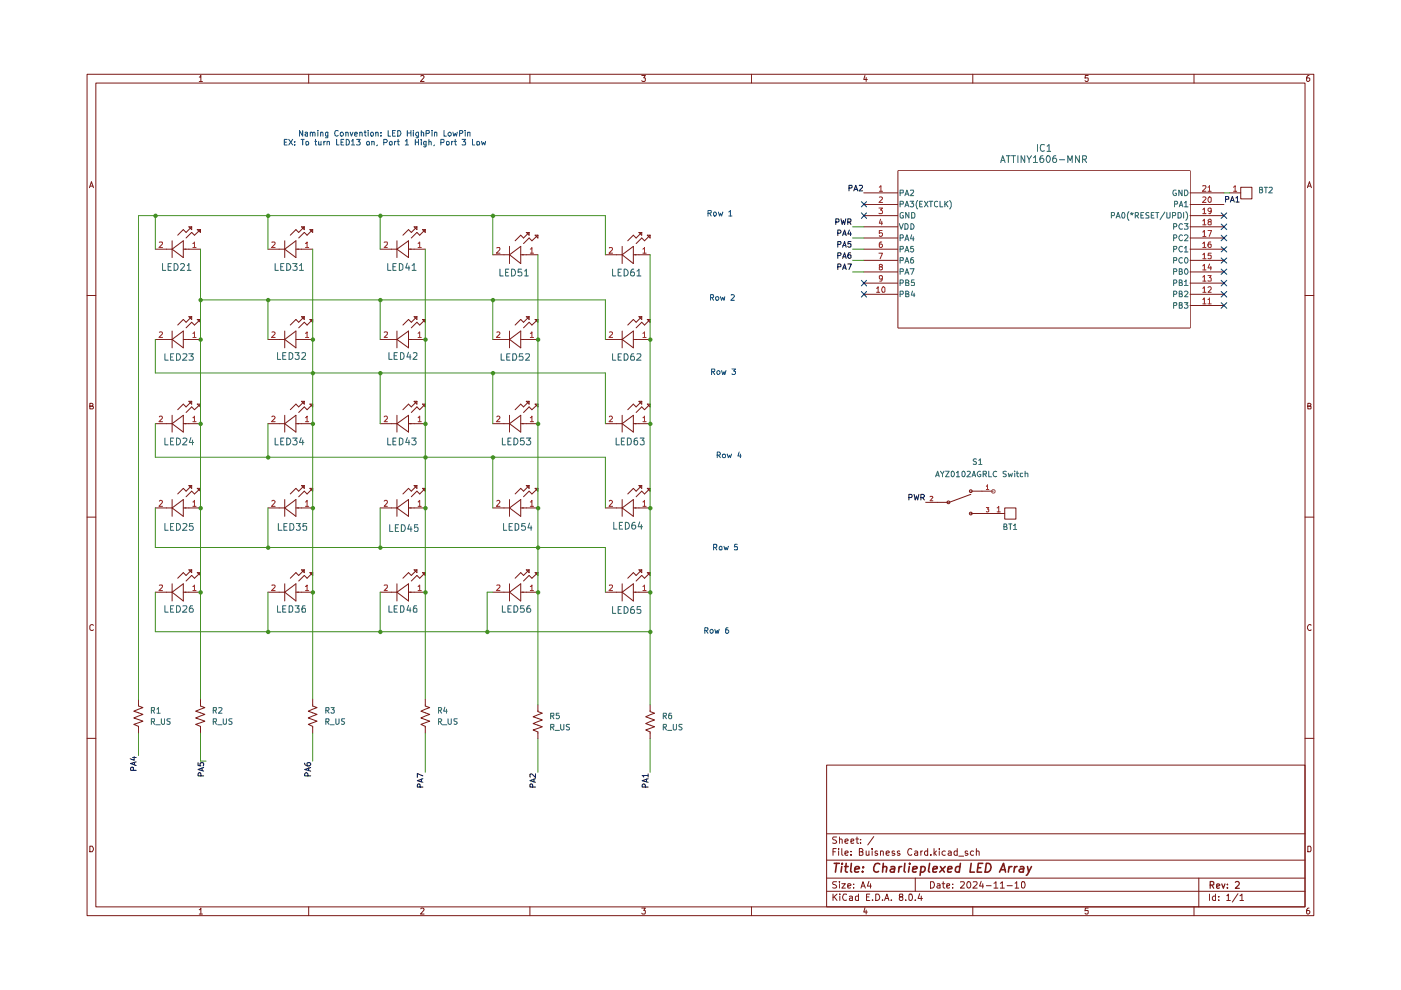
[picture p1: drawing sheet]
<svg xmlns="http://www.w3.org/2000/svg" width="297mm" height="210mm" viewBox="0 0 297 210" stroke-linecap="round" stroke-linejoin="round" font-family="sans-serif">
<g fill="none" stroke="#7a1815" stroke-width=".21">
<path d="M18.5 15.7h260.1v178.4h-260.1zM20.3 17.6h256.4v174.7h-256.4zM42.2 16.3h.2l.2-.3v1.3M42.2 17.3h.7M65.4 15.7v1.9M89.2 16.2l.5-.2 .2 .3-.7 1h.7M112.4 15.7v1.9M136.1 16h.7l-.3 .5 .3 .1v.5l-.1 .2h-.5l-.1-.2M159.3 15.7v1.9M183.4 16l-.3 .8h.8M183.6 16.4v.9M206.2 15.7v1.9"/>
<path d="M230.7 16h-.6l-.1 .6 .6-.1 .1 .6-.2 .2h-.3l-.2-.2M253.2 15.7v1.9M277.5 16l-.3 .1-.2 .2v.8l.5 .2 .2-.3v-.3l-.2-.2h-.4l-.1 .2M19 39.8l.4-1.3 .4 1.3M19.1 39.5h.6M190.4 36.2h61.9v33.4h-61.9zM263.1 39.7h2.3v2.5h-2.3zM277.2 39.8l.4-1.3 .4 1.3M277.3 39.5h.6M32.9 52.8h3.6M36.5 51.1v3.5M36.5 52.8l2.4-1.7v3.5z"/>
<path d="M38.9 52.8h3.6M40 48.1h.6v.6zM40.6 48.1l-1.1 1.2-.6-.6-1.2 1.2M41.8 48.7h.7v.6zM42.5 48.7l-1.3 1.2-.6-.6-1.1 1.2M56.8 52.8h3.6M60.4 51.1v3.5M60.4 52.8l2.3-1.7v3.5zM62.7 52.8h3.6M63.9 48.1h.6v.6zM64.5 48.1l-1.2 1.2-.6-.6-1.1 1.2M65.7 48.7h.6v.6z"/>
<path d="M66.3 48.7l-1.2 1.2-.6-.6-1.2 1.2M80.6 52.8h3.6M84.2 51.1v3.5M84.2 52.8l2.4-1.7v3.5zM86.6 52.8h3.6M87.8 48.1h.6v.6zM88.4 48.1l-1.2 1.2-.6-.6-1.2 1.2M89.6 48.7h.6v.6zM90.2 48.7l-1.2 1.2-.6-.6-1.2 1.2M104.5 54h3.5M108 52.2v3.7M108 54l2.4-1.8v3.7z"/>
<path d="M110.4 54h3.6M111.6 49.3h.6v.6zM112.2 49.3l-1.2 1.2-.6-.6-1.2 1.2M113.5 49.9h.5v.6zM114 49.9l-1.2 1.2-.6-.6-1.2 1.1M128.4 54h3.5M131.9 52.2v3.7M131.9 54l2.4-1.8v3.7zM134.3 54h3.5M135.5 49.3h.6v.6zM136.1 49.3l-1.2 1.2-.6-.6-1.2 1.2M137.2 49.9h.6v.6z"/>
<path d="M137.8 49.9l-1.1 1.2-.6-.6-1.2 1.1M183.1 52.8h7.2M183.1 48.1h7.2M183.1 40.9h7.2M183.1 57.7h7.2M183.1 55.2h7.2M183.1 50.5h7.2M183.1 45.7h7.2M183.1 43.3h7.2M252.3 52.8h7.2M252.3 48.1h7.2M252.3 40.9h7.2"/>
<path d="M252.3 57.7h7.2M252.3 55.2h7.2M252.3 50.5h7.2M252.3 45.7h7.2M252.3 43.3h7.2M260.7 40.9h2.4M18.5 62.7h1.8M32.9 72h3.6M36.5 70.2v3.5M36.5 72l2.4-1.8v3.5zM38.9 72h3.6M40 67.1h.6v.6z"/>
<path d="M40.6 67.1l-1.1 1.2-.6-.6-1.2 1.2M41.8 67.7h.7v.6zM42.5 67.7l-1.3 1.2-.6-.6-1.1 1.2M56.8 72h3.6M60.4 70.2v3.5M60.4 72l2.3-1.8v3.5zM62.7 72h3.6M63.9 67.1h.6v.6zM64.5 67.1l-1.2 1.2-.6-.6-1.1 1.2M65.7 67.7h.6v.6zM66.3 67.7l-1.2 1.2-.6-.6-1.2 1.2M80.6 72h3.6"/>
<path d="M84.2 70.2v3.5M84.2 72l2.4-1.8v3.5zM86.6 72h3.6M87.8 67.1h.6v.6zM88.4 67.1l-1.2 1.2-.6-.6-1.2 1.2M89.6 67.7h.6v.6zM90.2 67.7l-1.2 1.2-.6-.6-1.2 1.2M104.5 72h3.5M108 70.2v3.5M108 72l2.4-1.8v3.5zM110.4 72h3.6M111.6 67.1h.6v.6z"/>
<path d="M112.2 67.1l-1.2 1.2-.6-.6-1.2 1.2M113.5 67.7h.5v.6zM114 67.7l-1.2 1.2-.6-.6-1.2 1.2M128.4 72h3.5M131.9 70.2v3.5M131.9 72l2.4-1.8v3.5zM134.3 72h3.5M135.5 67.1h.6v.6zM136.1 67.1l-1.2 1.2-.6-.6-1.2 1.2M137.2 67.7h.6v.6zM137.8 67.7l-1.1 1.2-.6-.6-1.2 1.2M183.1 62.4h7.2"/>
<path d="M183.1 60h7.2M252.3 62.4h7.2M252.3 64.8h7.2M252.3 60h7.2M276.7 62.7h1.9M19 86.1l.6-.1v-.4l-.6-.1v1.2h.6l.2-.4-.3-.2M32.9 89.8h3.6M36.5 88.1v3.5M36.5 89.8l2.4-1.7v3.5zM38.9 89.8h3.6M40 85.1h.6v.6zM40.6 85.1l-1.1 1.2-.6-.6-1.2 1.2"/>
<path d="M41.8 85.7h.7v.6zM42.5 85.7l-1.3 1.2-.6-.6-1.1 1.2M56.8 89.8h3.6M60.4 88.1v3.5M60.4 89.8l2.3-1.7v3.5zM62.7 89.8h3.6M63.9 85.1h.6v.6zM64.5 85.1l-1.2 1.2-.6-.6-1.1 1.2M65.7 85.7h.6v.6zM66.3 85.7l-1.2 1.2-.6-.6-1.2 1.2M80.6 89.8h3.6M84.2 88.1v3.5"/>
<path d="M84.2 89.8l2.4-1.7v3.5zM86.6 89.8h3.6M87.8 85.1h.6v.6zM88.4 85.1l-1.2 1.2-.6-.6-1.2 1.2M89.6 85.7h.6v.6zM90.2 85.7l-1.2 1.2-.6-.6-1.2 1.2M104.5 89.8h3.5M108 88.1v3.5M108 89.8l2.4-1.7v3.5zM110.4 89.8h3.6M111.6 85.1h.6v.6zM112.2 85.1l-1.2 1.2-.6-.6-1.2 1.2"/>
<path d="M113.5 85.7h.5v.6zM114 85.7l-1.2 1.2-.6-.6-1.2 1.2M128.4 89.8h3.5M131.9 88.1v3.5M131.9 89.8l2.4-1.7v3.5zM134.3 89.8h3.5M135.5 85.1h.6v.6zM136.1 85.1l-1.2 1.2-.6-.6-1.2 1.2M137.2 85.7h.6v.6zM137.8 85.7l-1.1 1.2-.6-.6-1.2 1.2M277.3 86.1h.4l.3-.2-.1-.3-.6-.1v1.2h.6l.1-.5-.3-.1M18.5 109.6h1.8"/>
<path d="M32.9 107.7h3.6M36.5 105.9v3.6M36.5 107.7l2.4-1.8v3.6zM38.9 107.7h3.6M40 103h.6v.5zM40.6 103l-1.1 1.1-.6-.6-1.2 1.2M41.8 103.5h.7v.6zM42.5 103.5l-1.3 1.2-.6-.6-1.1 1.2M56.8 107.7h3.6M60.4 105.9v3.6M60.4 107.7l2.3-1.8v3.6zM62.7 107.7h3.6"/>
<path d="M63.9 103h.6v.5zM64.5 103l-1.2 1.1-.6-.6-1.1 1.2M65.7 103.5h.6v.6zM66.3 103.5l-1.2 1.2-.6-.6-1.2 1.2M80.6 107.7h3.6M84.2 105.9v3.6M84.2 107.7l2.4-1.8v3.6zM86.6 107.7h3.6M87.8 103h.6v.5zM88.4 103l-1.2 1.1-.6-.6-1.2 1.2M89.6 103.5h.6v.6zM90.2 103.5l-1.2 1.2-.6-.6-1.2 1.2"/>
<path d="M104.5 107.7h3.5M108 105.9v3.6M108 107.7l2.4-1.8v3.6zM110.4 107.7h3.6M111.6 103h.6v.5zM112.2 103l-1.2 1.1-.6-.6-1.2 1.2M113.5 103.5h.5v.6zM114 103.5l-1.2 1.2-.6-.6-1.2 1.2M128.4 107.7h3.5M131.9 105.9v3.6M131.9 107.7l2.4-1.8v3.6zM134.3 107.7h3.5"/>
<path d="M135.5 103h.6v.5zM136.1 103l-1.2 1.1-.6-.6-1.2 1.2M137.2 103.5h.6v.6zM137.8 103.5l-1.1 1.2-.6-.6-1.2 1.2M196.3 106.5h4.8M200.9 106.3h.4v.4h-.4zM205.6 108.7h.4v.4h-.4zM205.6 103.9h.4v.5h-.4zM205.8 104.8l-4.5 1.7M205.8 108.9h7.2M205.8 104.1h4.8M213 107.7h2.4v2.4h-2.4z"/>
<path d="M276.7 109.6h1.9M19.8 132.6l-.3-.2-.5 .4v.5l.2 .3 .4 .1 .2-.2M32.9 125.6h3.6M36.5 123.8v3.6M36.5 125.6l2.4-1.8v3.6zM38.9 125.6h3.6M40 120.8h.6v.6zM40.6 120.8l-1.1 1.2-.6-.6-1.2 1.2M41.8 121.4h.7v.6zM42.5 121.4l-1.3 1.2-.6-.6-1.1 1.2M56.8 125.6h3.6M60.4 123.8v3.6"/>
<path d="M60.4 125.6l2.3-1.8v3.6zM62.7 125.6h3.6M63.9 120.8h.6v.6zM64.5 120.8l-1.2 1.2-.6-.6-1.1 1.2M65.7 121.4h.6v.6zM66.3 121.4l-1.2 1.2-.6-.6-1.2 1.2M80.6 125.6h3.6M84.2 123.8v3.6M84.2 125.6l2.4-1.8v3.6zM86.6 125.6h3.6M87.8 120.8h.6v.6zM88.4 120.8l-1.2 1.2-.6-.6-1.2 1.2"/>
<path d="M89.6 121.4h.6v.6zM90.2 121.4l-1.2 1.2-.6-.6-1.2 1.2M104.5 125.6h3.5M108 123.8v3.6M108 125.6l2.4-1.8v3.6zM110.4 125.6h3.6M111.6 120.8h.6v.6zM112.2 120.8l-1.2 1.2-.6-.6-1.2 1.2M113.5 121.4h.5v.6zM114 121.4l-1.2 1.2-.6-.6-1.2 1.2M128.4 125.6h3.5M131.9 123.8v3.6"/>
<path d="M131.9 125.6l2.4-1.8v3.6zM134.3 125.6h3.5M135.5 120.8h.6v.6zM136.1 120.8l-1.2 1.2-.6-.6-1.2 1.2M137.2 121.4h.6v.6zM137.8 121.4l-1.1 1.2-.6-.6-1.2 1.2M278 132.6l-.2-.2a.64 .64 0 0 0-.6 .7 .64 .64 0 0 0 .6 .6l.2-.2M18.5 156.5h1.8M29.4 148.3v1.4l.9 .3-1.9 .8 1.9 .7-1.9 .7 1.9 .7-1.9 .7 1 .4v1.4M42.5 148.3v1.4l.9 .3-1.9 .8 1.9 .7-1.9 .7 1.9 .7-1.9 .7 1 .4v1.4M66.3 148.3v1.4l.9 .3-1.8 .8 1.8 .7-1.8 .7 1.8 .7-1.8 .7 .9 .4v1.4M90.2 148.3v1.4l.9 .3-1.9 .8 1.9 .7-1.9 .7 1.9 .7-1.9 .7 1 .4v1.4"/>
<path d="M114 149.4v1.5l1 .3-2 .8 2 .7-2 .7 2 .7-2 .7 1 .4v1.4M137.8 149.4v1.5l1 .3-1.9 .8 1.9 .7-1.9 .7 1.9 .7-1.9 .7 .9 .4v1.4M276.7 156.5h1.9M19 179.4h.6l.1 .3 .1 .4-.2 .5h-.6zM175.3 162.2h101.4v30.1h-101.4zM175.3 176.8h101.4M177.3 179.9h-.7v1.5M177.4 177.5h-.7l-.2 .2 .2 .4h.4l.3 .3-.1 .3h-.8M177.8 179.9v.2M178 178.1l.1-.2 .5 .2v.7M178 177.5v1.3M178.5 179.9v1.3l.2 .2"/>
<path d="M179.2 178.4l.6-.2-.1-.3-.5 .2v.5l.2 .2 .3-.1M180.4 178.4l.6-.2v-.2h-.6v.7h.6M181.4 177.9h.6M181.7 177.5v1.2l.3 .1M182.5 178.7v.1M182.5 178v.1M184.9 179.9v.2M185.3 177.4l-1.3 1.8M196.7 179.9v1.5M198 179.9v1.5M199.1 179.9v.2M202.9 179.9v1.5"/>
<path d="M207 179.9v1.5M277.3 179.4h.5l.2 .3v.6l-.2 .3h-.5zM42.2 192.9h.2l.2-.4v1.3M42.2 193.8h.7M65.4 192.3v1.8M89.2 192.7l.5-.2 .2 .4-.7 .9h.7M112.4 192.3v1.8M136.1 192.5h.7l-.3 .5 .3 .1v.5l-.1 .2h-.5l-.1-.2M159.3 192.3v1.8M175.3 189h101.4M175.3 186.2h101.4M175.3 182.4h101.4"/>
<path d="M176.6 189.6v1.3M176.6 180.6h.5M176.9 190.2l.6 .7M177.4 186.9h-.7l-.2 .3 .2 .3 .4 .1 .3 .3-.1 .3h-.8M177.5 189.6l-.9 .7M177.8 180.4v1M178 186.9v.1M178 187.4v.9M178.1 189.6v.1M178.1 190v.9M178.5 187.4h.7l-.7 .9h.7M179.2 180.9l.6-.1-.1-.4-.5 .2v.6l.2 .2 .3-.1"/>
<path d="M179.5 189.7l-.6-.1a.7 .7 0 0 0-.3 .8 .7 .7 0 0 0 .8 .4h.1M179.7 187.9l.7-.2-.1-.2h-.6v.7h.6M180.1 190.1l.4-.1 .3 .2v.7M180.4 181.2v.2M180.4 180.5v.1M180.8 190.3l-.7 .2v.3h.7M181 188.2v.1M181 187.5h.1M182 190.1l-.4-.1-.2 .2v.6h.6M182 189.6v1.3M182.2 180.6h.6l.2-.3-.1-.2-.2-.2h-.5v1.5h.5l.3-.2v-.4l-.3-.2M182.5 188.3l.5-1.4 .5 1.4"/>
<path d="M182.7 187.9h.6M183.4 192.4l-.3 1h.8M183.6 180.4v.9l.4 .1 .2-.2M183.6 193v.8M183.7 190.2h.5M184.2 186.9l-.3 1h.8M184.2 180.4v1M184.4 189.6h-.7v1.3h.7M184.6 187.4v.9M184.9 180.4v1M185 190.8v.1M185.7 189.6h.5a.74 .74 0 0 1 .3 .9 .74 .74 0 0 1-.8 .4z"/>
<path d="M186 180.5l-.3-.1-.2 .3 .2 .2h.3l.1 .3-.2 .2-.4-.1M186.7 180.6l.2-.2 .4 .2v.8M186.7 180.4v1M187.1 190.8v.1M187.5 190.9l.5-1.3 .5 1.3M187.7 190.5h.7M187.9 180.9l.7-.1-.2-.4-.5 .2v.6l.2 .2 .4-.1M189 190.8v.1M189.7 180.5h-.6v.3l.6 .1v.3l-.2 .2-.4-.1M190.8 180.5l-.4-.1-.2 .3 .2 .2h.4v.3l-.1 .2-.5-.1M190.9 190.2l-.2-.3 .1-.3h.5v.5l-.5 .1-.1 .2v.3l.2 .2 .4-.1 .1-.1-.1-.5h-.1M192 190.8v.1"/>
<path d="M192.8 189.7l.5-.1a.84 .84 0 0 1-.3 1.3l-.3-.2zM193.3 180.1v-.1a.7 .7 0 0 0-.9 .5 .7 .7 0 0 0 .6 .9l.3-.2M194 180.5l.3-.1 .3 .2v.8M194.1 190.8v.1M194.1 186.2v2.8M194.6 180.8l-.7 .2 .2 .4 .5-.1M195 189.5l-.4 1h1M195.2 180.4v1M195.3 190v.9M195.6 180.4l-.4 .3M196.7 180.5l-.4-.1-.3 .3v.4l.3 .3 .4-.1M197.3 186.9h.6a.77 .77 0 0 1 .2 .9 .77 .77 0 0 1-.8 .5z"/>
<path d="M197.4 181.2v.2M198.1 180.8l.4 .6M198.5 180.4l-.5 .5M198.7 187.5l.4-.1 .2 .1v.8M199.1 180.4v1M199.3 187.7l-.7 .3 .2 .3 .5-.1M199.7 187.4h.6M200 186.9v1.2l.3 .2M200.4 180.5a.45 .45 0 0 0-.7 .2v.4a.45 .45 0 0 0 .7 .2M200.7 187.9l.6-.2v-.2h-.6v.7h.6M201.1 180.5l.3-.1 .3 .2v.8M201.7 180.8l-.7 .2 .2 .4 .5-.1"/>
<path d="M202 188.2v.1M202 187.5h.1M202.9 180.5l-.4-.1-.2 .3 .1 .6h.5M203.3 181.5h1M203.6 187l.7-.1 .2 .3-.1 .3-.8 .8h.9M205.1 187l.1-.1a.69 .69 0 0 1 .7 .6 .69 .69 0 0 1-.3 .7l-.1 .1a.73 .73 0 0 1-.6-.5 .73 .73 0 0 1 .2-.8zM205.1 180.5h-.5v.3l.5 .1 .1 .3-.2 .2-.4-.1M206.2 192.3v1.8M206.3 187l.7-.1 .2 .4-.1 .2-.9 .8h1M206.4 180.5l-.4-.1-.3 .3v.4l.3 .3 .4-.1M207 180.6l.2-.2 .4 .2v.8M208 186.9l-.3 1h.8"/>
<path d="M208.4 187.4v.9M209.1 187.8h1M210.7 187.3l.5-.4v1.4M210.7 188.3h.9M212.1 187.3l.4-.4v1.4M212.1 188.3h.8M213.5 187.8h1.1M215.2 187.3l.4-.4v1.4M215.2 188.3h.8M216.7 186.9h.5a.84 .84 0 0 1-.4 1.4l-.2-.3v-.8zM230.7 192.5h-.6l-.1 .6 .6-.1 .1 .6-.2 .2h-.3l-.2-.2M253.2 192.3v1.8"/>
<path d="M254.2 186.2v6.1M256.5 189.6v1.3M257.7 190.1l-.4-.1-.3 .2 .1 .6h.6M257.7 189.6v1.3M258.4 190.8v.1M258.4 190.1v.1M260.1 189.9l.3-.3v1.3M260.1 190.9h.8M262.5 189.5l-1.2 1.8M262.9 189.9l.4-.3v1.3M262.9 190.9h.8M277.5 192.5l-.3 .1-.2 .3v.7l.5 .2 .2-.3v-.3l-.2-.2h-.4l-.1 .2"/>
</g>
<path d="M256.6 187.7l.7-.1v-.5l-.2-.2h-.5v1.4M256.9 187.7l.4 .6M257.9 187.9l.7-.2-.1-.2-.4-.1-.2 .2v.6l.2 .1h.4M259 187.4l.4 .9 .3-.9M260.2 188.2v.1M260.2 187.5v.1M261.9 187.1l.6-.2 .3 .3-.1 .4-.8 .7h.9" fill="none" stroke="#7a1815" stroke-width=".25"/>
<g fill="none" stroke="#7a1815" stroke-width=".34">
<path d="M176.9 183h1.1M177.4 183l-.3 1.9M178.5 183.7l-.2 1.2M178.6 183v.2M179.1 183.7h.7M179.4 183l-.2 1.7 .5 .2M180.5 183l-.2 1.7 .3 .2M181.3 184.3l.9-.2-.1-.3a.6 .6 0 0 0-.8 .2v.8h.7M182.9 184.7v.2M183 183.8l.1 .1-.1 .1v-.2v.2M186.5 183.2l-.1-.1a.7 .7 0 0 0-1 .5l-.1 .3v.8a.62 .62 0 0 0 1 0M187.2 183.9l.1-.1a.48 .48 0 0 1 .7 .2l-.1 .9"/>
<path d="M187.3 183l-.2 1.9M188.9 183.8h.8l-.1 1.1M189.7 184.1l-.6 .1-.4 .3 .3 .4 .6-.1M190.7 183.7l-.2 1.2M191.2 183.7l-.6 .4M191.9 183l-.2 1.7 .2 .2M192.8 183.7l-.2 1.2M192.9 183v.2M193.5 184.3l.9-.2v-.3a.6 .6 0 0 0-.9 .2v.8h.7M195.2 183.8a.6 .6 0 0 1 1 .3l-.1 .5a.65 .65 0 0 1-.9 .2M195.3 183.7l-.2 1.9M197.1 183l-.3 1.7 .3 .2"/>
<path d="M197.8 184.3l.9-.2v-.3l-.6-.1-.2 .3-.1 .8h.7M199.4 183.7l.8 1.2M200.4 183.7l-1.2 1.2M200.9 184.3l.9-.2-.1-.4-.6 .1-.2 .9 .2 .2 .6-.1M203.5 183.8l-.6-.1-.3 .4v.6l.3 .2 .5-.1M203.6 183l-.2 1.9M205.9 183l-.2 1.9h.9M207.3 184h.6M208.4 183h-1l-.2 1.9h.9M209.1 183a.94 .94 0 0 1 1.1 .9 .94 .94 0 0 1-.8 1h-.5zM211.9 184.9l.9-1.9 .4 1.9M212.2 184.4h.9"/>
<path d="M214 183.7l-.2 1.2M214.5 183.7l-.4 .1-.1 .3M215.1 183.7l-.1 1.2M215.6 183.7l-.5 .4M216.3 183.8h.7l-.1 1.1M217.1 184.1l-.7 .1-.3 .3 .2 .4 .7-.1M217.8 183.7l.3 1.2M218.7 183.7l-.9 1.7-.2 .2"/>
</g>
<g fill="none" stroke="#9d221e" stroke-width=".21">
<path d="M186.4 39.7l.4-.3v1.2M255 39.5l.6-.1 .1 .3-.8 .9h.8M256.1 39.7l.4-.3v1.2M261.5 39.7l.4-.3v1.2M33.8 51.4l.6-.1 .1 .3-.8 .9h.8M40.9 51.6l.3-.3v1.2M40.9 52.5h.7M57.7 51.4l.5-.1 .1 .3-.7 .9h.7M64.8 51.6l.3-.3v1.2M64.8 52.5h.6M81.4 51.4h.7v.4l-.7 .7h.7M88.6 51.6l.4-.3v1.2"/>
<path d="M88.6 52.5h.7M105.3 52.6l.6-.1 .1 .3-.8 .9h.8M112.4 52.8l.4-.3v1.2M112.4 53.7h.7M129.2 52.6l.5-.1 .2 .3-.8 .9h.8M136.3 52.8l.4-.3v1.2M136.3 53.7h.7M186.4 44.1h.7l-.4 .4 .4 .3v.3l-.2 .2-.5-.1M186.4 53.7h.7l-.5 1.2M186.4 41.8l.5-.1 .2 .4-.7 .8h.7M186.4 40.6h.7M186.6 56.6l-.2-.1v-.4h.6v.4l-.6 .1v.5l.2 .1 .4-.1 .1-.1-.2-.4"/>
<path d="M186.7 46.5l-.3 .8h.7M186.9 51.3h-.3l-.2 .3v.7l.5 .2 .2-.3v-.2l-.2-.3-.5 .1v.2M186.9 46.9v.8M187 48.9h-.6v.5h.5l.2 .1v.4l-.2 .2-.5-.1M187.1 58.9l-.2 .3h-.3l-.2-.2v-.5l.5-.1 .2 .3-.2 .8-.4 .1M255 58.8l.4-.4v1.2M255 56.4l.4-.4v1.2M255 54l.4-.3v1.2M255 51.6l.4-.3v1.2M255 49.2l.4-.3v1.2M255 46.8l.4-.3v1.2M255 44.4l.4-.3v1.2"/>
<path d="M255 41.8l.4-.1 .3 .4-.8 .8h.8M255 52.5h.7M255 59.6h.7M255 57.2h.7M255 54.9h.7M255 50.1h.7M255 47.7h.7M255 45.3h.7M256.1 58.4h.7l-.3 .4 .3 .2v.5h-.7M256.1 48.9h.8l-.5 1.2M256.1 40.6h.7M256.3 41.8l.2-.1 .3 .3v.7l-.3 .2a.7 .7 0 0 1-.2-1.1z"/>
<path d="M256.4 47l-.3-.3 .3-.2h.2l.2 .4-.4 .1-.3 .2 .2 .5 .5-.1v-.4l-.2-.2M256.5 56l-.4 .8h.8M256.7 51.3l-.4 .1a.82 .82 0 0 0 .1 1.1l.4-.2v-.5l-.4-.1-.3 .3M256.7 56.5v.7M256.8 53.7h-.6l-.1 .5h.7v.6h-.7M256.8 44.6l-.2 .3h-.2l-.3-.3 .1-.4h.6v.8l-.2 .3h-.3M261.5 40.6h.7M33.8 70.4h.4l.3 .3-.8 .8h.8M40.9 70.7l.3-.3v1.1M40.9 71.5h.7M57.7 70.4h.4l.2 .3-.7 .8h.7M64.8 70.7l.3-.3v1.1"/>
<path d="M64.8 71.5h.6M81.4 70.4h.7v.5l-.7 .6h.7M88.6 70.7l.4-.3v1.1M88.6 71.5h.7M105.3 70.4h.4l.3 .3-.8 .8h.8M112.4 70.7l.4-.3v1.1M112.4 71.5h.7M129.2 70.4h.4l.3 .3-.8 .8h.8M136.3 70.7l.4-.3v1.1M136.3 71.5h.7M185.8 61.1l.4-.3v1.2M185.8 62h.7"/>
<path d="M187.1 60.9l.3-.1 .2 .2v.8l-.1 .2h-.4l-.2-.4zM255 63.5l.4-.3v1.2M255 61.1l.4-.3v1.2M255 62h.7M255 64.4h.7M256.1 63.5h.2l.2-.3v1.2M256.1 61l.2-.2h.3l.2 .2v.3l-.7 .7h.7M256.1 64.4h.7M33.8 88.4l.4-.2 .3 .4-.8 .8h.8M40.9 88.6h.2l.1-.4v1.2M40.9 89.4h.7M57.7 88.4l.4-.2 .2 .4-.7 .8h.7"/>
<path d="M64.8 88.6l.3-.4v1.2M64.8 89.4h.6M81.4 88.4l.2-.2h.4l.1 .2v.3l-.7 .7h.7M88.6 88.6l.4-.4v1.2M88.6 89.4h.7M105.3 88.4l.4-.2 .3 .4-.8 .8h.8M112.4 88.6h.2l.2-.4v1.2M112.4 89.4h.7M129.2 88.4l.4-.2 .3 .4-.8 .8h.8M136.3 88.6l.4-.4v1.2M136.3 89.4h.7M33.8 106.3l.4-.2 .3 .3-.8 1h.8"/>
<path d="M40.9 106.4h.2l.1-.3v1.3M40.9 107.4h.7M57.7 106.3l.4-.2 .2 .3-.7 1h.7M64.8 106.4l.3-.3v1.3M64.8 107.4h.6M81.4 106.3l.2-.2h.4l.1 .2v.3l-.7 .8h.7M88.6 106.4l.4-.3v1.3M88.6 107.4h.7M105.3 106.3l.4-.2 .3 .3-.8 1h.8M112.4 106.4h.2l.2-.3v1.3M112.4 107.4h.7M129.2 106.3l.4-.2 .3 .3-.8 1h.8"/>
<path d="M136.3 106.4l.4-.3v1.3M136.3 107.4h.7M197.2 105.3l.5-.1 .1 .2-.6 .8h.6M209.1 103.1l.3-.3v1M209.1 107.6h.5l-.2 .3 .2 .1v.5h-.5M209.1 103.8h.5M211.4 107.7l.4-.3v1.1M211.4 108.5h.7M33.8 124.1l.6-.1 .1 .4-.8 .8h.8M40.9 124.4l.3-.4v1.2M40.9 125.2h.7M57.7 124.1l.5-.1 .1 .4-.7 .8h.7"/>
<path d="M64.8 124.4l.3-.4v1.2M64.8 125.2h.6M81.4 124.1h.7v.4l-.7 .7h.7M88.6 124.4l.4-.4v1.2M88.6 125.2h.7M105.3 124.1l.6-.1 .1 .4-.8 .8h.8M112.4 124.4l.4-.4v1.2M112.4 125.2h.7M129.2 124.1l.5-.1 .2 .4-.8 .8h.8M136.3 124.4l.4-.4v1.2M136.3 125.2h.7"/>
</g>
<g fill="none" stroke="#0f0f0f" stroke-width=".21">
<path d="M180 39.9l.6-.1v-.5h-.6v1.2M182.2 39.4l.5-.1 .2 .3-.8 .9h.8M177.2 47.1h.5l.2-.2v-.3l-.2-.2h-.5v1.2M177.6 54.2l.6-.1v-.5h-.6v1.2M177.6 51.8l.6-.1v-.5h-.6v1.2M177.6 56.6h.6v-.6h-.6v1.1M177.6 49.4h.6v-.5l-.6-.1v1.2M178.3 46.4l.3 1.2 .2-.9 .3 .9 .2-1.2M178.6 54.8l.5-1.2 .3 1.2M178.6 52.4l.5-1.2 .3 1.2M178.6 57.1l.5-1.1 .3 1.1M178.6 50l.5-1.2 .3 1.2"/>
<path d="M178.7 54.4h.6M178.7 52.1h.6M178.7 56.8h.6M178.7 49.6h.6M179.7 47.1h.6l.1-.2v-.3l-.1-.2h-.6v1.2M179.7 56h.8l-.5 1.1M180.1 48.8l-.4 .8h.8M180.1 47.1l.3 .5M180.3 53.6l-.4 .1a.82 .82 0 0 0 .1 1.1l.4-.2v-.5l-.4-.1-.3 .3M180.3 49.2v.8M180.4 51.2h-.6l-.1 .5h.7v.5l-.1 .2h-.4l-.2-.2M181 40.5l.4-1.2 .5 1.2"/>
<path d="M181.2 40.1h.5M259.8 42.2h.6l.1-.5h-.7v1.1M260.9 42.8l.4-1.1 .4 1.1M261 42.5h.5M262 42l.4-.3v1.1M262 42.8h.7M192.7 105.5h.5l.2-.2v-.3l-.2-.2h-.5v1.2M193.8 104.8l.3 1.2 .2-.8 .3 .8 .2-1.2M195.2 105.5h.5l.3-.4-.3-.3h-.5v1.2M195.6 105.5l.4 .5M28.1 160.6h.8M28.3 163.3v-.6h-.5l-.1 .6h1.2"/>
<path d="M28.4 160.4v.8l-.8-.3M28.5 161.6v.6M28.9 161.5l-1.2 .4 1.2 .4M42 161.7v.6l.6 .1-.2-.2v-.3l.2-.2h.5v.7M42.6 164.5v-.5l-.2-.2-.3 .1-.1 .6h1.2M42.8 162.8v.6M43.2 162.7l-1.2 .5 1.2 .3M64.6 161.8l.2 .4 .8 .2 .3-.3-.2-.4-.6 .1v.4l.2 .2M65.3 164.5v-.4l-.3-.3-.4 .3v.4h1.3M65.4 162.8v.6M65.9 162.7l-1.3 .5 1.3 .3M89.1 166.9v-.5l-.2-.2-.3 .1-.1 .6h1.2"/>
<path d="M89.3 165.2v.6M89.7 165.1l-1.2 .4 1.2 .4M89.7 164.5l-1.2-.5v.8M112.9 166.9v-.6l-.4-.1-.1 .2v.5h1.1M113.2 165.2v.6M113.5 165.1l-1.1 .4 1.1 .4M113.5 164.1v.7l-.8-.7-.3 .1v.6M136.8 166.9v-.4l-.4-.3-.3 .3v.4h1.3M137.1 165.2v.6M137.4 165.1l-1.3 .4 1.3 .4M137.4 164.4h-1.3l.4 .4M137.4 164.1v.7"/>
</g>
<g fill="none" stroke="#266262" stroke-width=".21">
<path d="M190.7 47.4l.4 1.2 .4-1.2M190.8 40.9h.6l.1-.5-.7-.1v1.2M190.8 43.3h.6l.1-.5-.7-.1v1.2M190.8 50.5l.7-.1v-.4l-.2-.2h-.5v1.3M190.8 52.8l.7-.1v-.4l-.7-.1v1.2M190.8 55.2h.6l.1-.5-.7-.1v1.2M190.8 57.6h.6l.1-.5-.7-.1v1.2M191.5 45.1l-.3-.1-.4 .4v.6l.2 .2h.5v-.5h-.2M191.9 41.5l.4-1.2 .4 1.2M191.9 43.9l.4-1.2 .4 1.2M191.9 47.4h.3l.3 .4v.5l-.1 .3h-.5zM191.9 51.1l.4-1.3 .4 1.3"/>
<path d="M191.9 53.4l.4-1.2 .4 1.2M191.9 55.8l.4-1.2 .4 1.2M191.9 58.2l.4-1.2 .4 1.2M192 59.9h.6l.1-.3-.3-.2h-.4v1.1h.6l.1-.5-.3-.1M192 41.1h.5M192 43.5h.5M192 50.7h.5M192 53.1h.5M192 55.5h.5M192 57.8h.5M192.7 45v1.2l-.7-1.2v1.2M193 42.7h.7l-.4 .4 .3 .1v.6h-.6"/>
<path d="M193 57h.8l-.5 1.2M193 40.4l.6-.1 .1 .3-.7 .9h.7M193.1 47.4a.66 .66 0 0 1 .7 .4 .66 .66 0 0 1-.3 .8h-.4zM193.3 45h.3l.4 .4v.6l-.2 .2h-.5zM193.3 49.8l-.3 .8h.8M193.6 52.2h-.5l-.1 .5h.6v.6l-.4 .1-.2-.1M193.6 54.6l-.4 .1-.2 .8a.35 .35 0 0 0 .4 .3 .35 .35 0 0 0 .3-.3l-.1-.4-.1-.1-.5 .3M193.6 50.2v.9M193.8 59.4h-.5l-.1 .5h.6v.6h-.6M194.6 42.5a1.32 1.32 0 0 0 0 1.8M195 43.3h.4M195.6 42.7h-.6v1.2h.6"/>
<path d="M196 42.7l.8 1.2M196.8 42.7l-.8 1.2M197 42.7h.8M197.4 42.7v1.2M198.8 42.8a.45 .45 0 0 0-.7 .1v.7a.45 .45 0 0 0 .7 .2M199.3 42.7v1.2h.6M200.3 42.7v1.2M200.5 43.2l.5 .7M201 42.7l-.7 .6M201.3 42.5l.4 .5v.8l-.4 .5M235.6 45.7h.5l.2-.1v-.4l-.2-.2h-.5v1.2M236.6 46.2l.5-1.2 .4 1.2"/>
<path d="M236.8 45.9h.5M238.1 45a.75 .75 0 0 1 .2 1.2h-.3l-.2-.4 .1-.6zM239.4 44.9a1.44 1.44 0 0 0 0 1.8M239.7 45.2l.2 .2 .4-.2M239.8 45.6l.1-.2 .2 .2M239.9 45v.4M240.7 45.7l.6-.1v-.5l-.6-.1v1.2M241 45.7l.4 .5M241.9 45.6h.4M242.5 45h-.6v1.2h.6M243.6 45.1l-.4-.1-.3 .3 .1 .3 .6 .2v.3l-.7 .1M244.1 45.6h.4"/>
<path d="M244.7 45h-.6v1.2h.6M245 45h.7M245.4 45v1.2M247 45l-1 1.6M247.4 45l.1 1.2h.4l.2-.1v-1.1M248.6 45.7h.5l.2-.1v-.4l-.2-.2h-.5v1.2M248.8 57.6h.6v-.5l-.6-.1v1.2M248.8 55.2h.6v-.5l-.6-.1v1.2M248.8 52.8l.6-.1v-.5h-.6v1.2M248.8 50.5l.6-.1v-.5l-.6-.1v1.3M248.8 48.1l.6-.1v-.5l-.6-.1v1.2M249 43.3h.6v-.5l-.6-.1v1.2"/>
<path d="M249.3 40.3h-.4a.61 .61 0 0 0-.2 .8 .61 .61 0 0 0 .7 .3v-.4h-.2M249.8 45h.3l.3 .4v.6l-.1 .2h-.5zM250 59.9h.6v-.4l-.2-.1h-.4v1.1h.6l.1-.3-.3-.3M250 57.6h.4l.2-.2v-.3l-.2-.1h-.4v1.2l.6-.1 .1-.4-.3-.1M250 43.9l.4-1.2 .4 1.2M250.1 43.5h.6M250.6 40.3v1.2l-.7-1.2v1.2M250.7 54.7a.55 .55 0 0 0-.8 .5 .55 .55 0 0 0 .8 .5M250.7 52.3l-.5-.1a.67 .67 0 0 0-.3 .7 .67 .67 0 0 0 .5 .5l.3-.1M250.7 50l-.3-.2a.6 .6 0 0 0-.5 .7 .6 .6 0 0 0 .7 .5l.1-.1M250.7 47.6l-.3-.2a.67 .67 0 0 0-.5 .5 .67 .67 0 0 0 .3 .7l.5-.1M251 45v1.2"/>
<path d="M251.1 59.7h.2l.2-.3v1.1M251.1 52.6l.4-.4v1.2M251.1 50l.2-.2h.3l.3 .2-.1 .4-.7 .7h.8M251.1 47.4h.8l-.4 .5 .4 .2v.3l-.2 .2-.6-.1M251.1 43l.4-.3v1.2M251.1 40.3h.5a.66 .66 0 0 1 .2 .8 .66 .66 0 0 1-.7 .4zM251.1 53.4h.8M251.1 43.9h.8M251.3 57.1l.2-.1a.64 .64 0 0 1 .4 .6 .64 .64 0 0 1-.4 .6 .7 .7 0 0 1-.2-1.1zM251.3 54.7l.2-.1a.64 .64 0 0 1 .4 .6 .64 .64 0 0 1-.4 .6 .7 .7 0 0 1-.2-1.1zM251.5 44.9a1.44 1.44 0 0 1 0 1.8M190.8 62.4h.5l.2-.2v-.3l-.2-.2h-.5v1.2"/>
<path d="M190.8 60h.5l.2-.1v-.4l-.2-.1h-.5v1.1M192 62.3l.6-.1 .1-.2-.3-.3h-.4v1.2h.6l.1-.5-.3-.1M193.5 61.7l-.3 .9h.8M193.8 62.1v.8M248.8 64.8l.6-.1v-.5h-.6v1.2M248.8 62.4l.6-.1v-.5l-.6-.1v1.2M248.8 60l.6-.1v-.5h-.6v1.1M250 64.7h.5l.1-.4-.6-.1v1.2l.6-.1 .1-.4-.3-.2M250 62.3l.6-.1v-.3l-.2-.2h-.4v1.2h.6l.1-.3-.3-.3M251.1 64.2h.8l-.4 .4 .3 .1 .1 .4-.3 .3h-.3l-.2-.2M251.1 61.9l.2-.2h.3l.3 .3-.8 .9h.8M251.1 60.5h.8"/>
</g>
<g fill="none" stroke="#418f21" stroke-width=".21">
<path d="M32.9 45.7v7.1M42.5 52.8v95.5M56.8 45.7v7.1M66.3 52.8v95.5M80.6 45.7v7.1M90.2 52.8v95.5M104.5 45.7v8.3M114 54v95.4M128.4 54v-8.3h-99v102.6M137.8 54v95.4M180.8 48.1h2.3M180.8 57.7h2.3"/>
<path d="M180.8 55.2h2.3M180.8 52.8h2.3M180.8 50.5h2.3M259.5 40.9h1.2M32.9 72v7.1h95.5v10.7M42.5 63.6h85.9v8.4M56.8 63.6v8.4M80.6 63.6v8.4M80.6 79.1v10.7M104.5 63.6v8.4M104.5 79.1v10.7M32.9 89.8v7.1h95.5v10.8"/>
<path d="M56.8 89.8v7.1M104.5 96.9v10.8M32.9 107.7v8.4h95.5v9.5M56.8 107.7v8.4M80.6 107.7v8.4M32.9 125.6v8.3h104.9M56.8 125.6v8.3M80.6 125.6v8.3M104.5 125.6h-1.2v8.3M29.4 155.4v4.8M42.5 155.4v6h1.2M66.3 155.4v6"/>
<path d="M90.2 155.4v8.3M114 156.6v7.1M137.8 156.6v7.1"/>
</g>
<g fill="none" stroke="#0032bb" stroke-width=".21">
<path d="M60.3 30.1h.4M60.9 29.5h-.6v1.2h.6M61.2 29.5l.9 1.2M62.1 29.5l-.9 1.2M62.5 30.6v.1M62.5 30.1h.1M63.8 29.5h.7M64.2 27.7v1.2l-.7-1.2v1.2M64.2 29.5v1.2M64.7 28.1h.5v.8M64.9 30.1h.5v.6l-.5-.1zM65.2 28.4h-.5v.4h.5"/>
<path d="M65.8 28.2l.2-.2 .3 .2v.7M65.8 28v.9M66.3 28.2l.2-.2 .3 .2v.7M66.7 30h.4M66.9 29.5v1.2h.2M67.4 27.7v.1M67.4 28v.9M67.6 30v.7l.5-.1M68 28.2l.2-.2 .3 .2v.7M68 28v.9M68.1 30v.7M68.7 30v.7"/>
<path d="M69 30l-.3 .1v.1M69.3 30.1h.5v.6M69.3 30v.7M69.5 28v1.1l-.5 .1M69.5 28.1l-.3-.1-.2 .2v.5l.2 .2 .3-.1M71.4 29.5v1.2h.5M71.7 27.8l-.5-.1a.67 .67 0 0 0-.2 .7 .67 .67 0 0 0 .5 .5l.2-.2M72.2 28.1l.4-.1 .2 .3v.3l-.2 .3-.5-.3zM72.3 30.1h.4M72.9 29.5h-.6v1.2h.6M73.3 28.2l.2-.2 .3 .2v.7M73.3 28v.9"/>
<path d="M73.4 29.5a.66 .66 0 0 1 .7 .5 .66 .66 0 0 1-.3 .7h-.4zM74.3 28l.2 .9 .3-.9M74.5 29.9h.2l.1-.4v1.2M74.5 30.7h.7M75.2 28.4h.6l-.2-.4-.4 .2v.5l.2 .2 .3-.1M75.6 29.5h.8l-.5 .6 .5 .1v.4l-.2 .1-.6-.1M76.3 28.2l.2-.2 .3 .2v.7M76.3 28v.9M77.2 28h.4M77.4 27.7v1l.2 .2M77.8 30.1h.5l-.1 .6h-.4zM78.1 27.7v.1"/>
<path d="M78.1 28v.9M78.7 28.1l.3-.1 .2 .2v.5l-.2 .2-.4-.3zM78.8 30.1h.5v.6M78.8 30v.7M79.7 28.2l.1-.2 .4 .1v.8M79.7 28v.9M80 30.7l-.2 .2M80.8 28.7v.2M80.8 28.1v.1M81.4 30.2h.5l.2-.4-.2-.3h-.5v1.2M82.3 27.7v1.2h.5M82.6 30.1h.5v.6h-.5z"/>
<path d="M83.2 28.2h.5M83.7 30v.7M83.8 27.7h-.6v1.2h.6M84 30l-.3 .2M84.2 30h.5M84.3 27.7h.5a.66 .66 0 0 1 .2 .7 .66 .66 0 0 1-.7 .5zM84.4 29.5v1.1l.3 .1M85.9 29.9l.4-.4v1.2M85.9 30.7h.7M86.4 28.2h.7M86.4 27.7v1.2M87.1 27.7v1.2"/>
<path d="M87.6 27.7v.1M87.6 28v.9M88.1 30.1h.6M88.1 29.5v1.2M88.7 28v1l-.1 .2h-.4M88.7 28.1l-.3-.1-.3 .3v.3l.3 .3 .3-.1M88.7 29.5v1.2M89.3 28.2l.2-.2 .3 .2v.7M89.3 29.5v.2M89.3 27.7v1.2M89.3 30v.7M90.3 28.3l.7-.1v-.4l-.7-.1v1.2"/>
<path d="M90.3 30v1.1h-.5M90.3 30.1h-.5v.5l.5 .1M90.9 30.1l.4-.1 .1 .1v.6M90.9 29.5v1.2M91.6 27.7v.1M91.6 28v.9M92.1 28.2l.2-.2 .3 .1v.8M92.1 30.7l-.2 .2M92.1 28v.9M93.5 30.2h.5l.1-.1v-.4l-.1-.2h-.5v1.2M94.1 27.7v1.2h.6M94.7 30.1h.5v.6l-.5-.1z"/>
<path d="M95 28.3l.4-.3 .3 .3v.3l-.5 .3-.2-.3zM95.8 30v.7M96 28l.3 .9 .2-.6 .3 .6 .1-.9M96.1 30l-.3 .2M96.4 30h.4M96.5 29.5v1.1l.3 .1M97.5 28.3l.5-.1 .1-.3-.1-.2h-.5v1.2M98 29.5h.7l-.4 .6h.3v.6l-.6-.1M98.6 27.7v.1M98.6 28v.9M99.1 28.2l.2-.2 .4 .1v.8M99.1 28v.9"/>
<path d="M100.2 29.5v1.2h.5M101.1 30.1h.5v.6l-.5-.1zM102.1 30l.2 .7 .2-.5 .3 .5 .2-.7M150.1 45.2l.7-.1v-.4l-.7-.1v1.2M150.5 45.2l.3 .6M151.3 45.1l.2-.1h.3v.7l-.3 .1-.2-.2zM152.3 45l.3 .8 .1-.6 .3 .6 .2-.8M154.5 45l.4-.4v1.2M154.5 45.8h.7M150.6 63.1h.6v-.6h-.6v1.2M150.9 78.8l.6-.1v-.5h-.6v1.2M150.9 63.1l.4 .6"/>
<path d="M151.1 78.8l.5 .6M151.7 63.1l.2-.2h.3l.2 .2-.1 .5h-.5zM152 78.8l.4-.2 .3 .2v.4l-.5 .2-.2-.2zM152.7 62.9l.3 .8 .2-.6 .3 .6 .2-.8M153 78.6l.2 .8 .3-.6 .2 .6 .2-.8M155 62.6l.5-.1 .2 .3-.8 .9h.8M155.2 78.2h.8l-.5 .5h.4l.1 .5-.3 .2h-.3l-.2-.2M152.1 96.5l.6-.1v-.5l-.6-.1v1.2M152.3 96.5l.4 .5M153.2 96.4h.6v.5l-.1 .1h-.4l-.1-.1zM154.2 96.3l.2 .7 .3-.5 .2 .5 .2-.7M156.7 95.8l-.2 .9h.6"/>
<path d="M157 96.3v.7M151.3 116.1h.5l.2-.2v-.4l-.7-.1v1.2M151.6 116.1l.4 .5M152.6 115.9h.5l-.1 .7h-.4zM153.5 115.8l.3 .8 .1-.5 .3 .5 .2-.8M156.3 115.4h-.5l-.1 .6 .6-.1v.7l-.6-.1M149.4 133.7l.6-.1v-.5h-.6v1.2M149.7 133.7l.4 .6M150.5 133.7l.5-.3 .2 .3v.3l-.4 .3-.3-.3zM151.6 133.4l.2 .9 .3-.6 .1 .6 .3-.9M154.3 133.1h-.3l-.2 .2v.8l.5 .2 .2-.3v-.2l-.2-.3-.5 .1v.2"/>
</g>
<g fill="none" stroke="#001f7f" stroke-width=".21">
<path d="M182.6 59.4l1.1 1.2M182.6 45.1l1.1 1.2M182.6 42.8l1.1 1.1M183.7 59.4l-1.1 1.2M183.7 45.1l-1.1 1.2M183.7 42.8l-1.1 1.1M258.9 45.1l1.2 1.2M258.9 52.3l1.2 1.1M258.9 49.9l1.2 1.2M258.9 47.5l1.2 1.2M258.9 54.7l1.2 1.1M258.9 59.4l1.2 1.2"/>
<path d="M258.9 57.1l1.2 1.1M260.1 45.1l-1.2 1.2M260.1 52.3l-1.2 1.1M260.1 49.9l-1.2 1.2M260.1 47.5l-1.2 1.2M260.1 54.7l-1.2 1.1M260.1 59.4l-1.2 1.2M260.1 57.1l-1.2 1.1M182.6 61.8l1.1 1.2M183.7 61.8l-1.1 1.2M258.9 61.8l1.2 1.2M258.9 64.2l1.2 1.2"/>
<path d="M260.1 61.8l-1.2 1.2M260.1 64.2l-1.2 1.2"/>
</g>
<g fill="#418f21">
<circle cx="80.6" cy="45.8" r=".47"/>
<circle cx="104.5" cy="45.8" r=".47"/>
<circle cx="42.5" cy="63.6" r=".47"/>
<circle cx="33" cy="45.8" r=".47"/>
<circle cx="56.9" cy="45.8" r=".47"/>
<circle cx="80.6" cy="63.6" r=".47"/>
<circle cx="104.5" cy="63.6" r=".47"/>
<circle cx="56.9" cy="63.6" r=".47"/>
<circle cx="137.9" cy="89.9" r=".47"/>
<circle cx="104.5" cy="97" r=".47"/>
<circle cx="137.9" cy="107.7" r=".47"/>
<circle cx="114.1" cy="107.7" r=".47"/>
<circle cx="137.9" cy="134" r=".47"/>
<circle cx="114.1" cy="125.6" r=".47"/>
<circle cx="114.1" cy="116.1" r=".47"/>
<circle cx="103.3" cy="134" r=".47"/>
<circle cx="137.9" cy="125.6" r=".47"/>
<circle cx="114.1" cy="89.9" r=".47"/>
<circle cx="137.9" cy="72" r=".47"/>
<circle cx="56.9" cy="97" r=".47"/>
<circle cx="66.3" cy="107.7" r=".47"/>
<circle cx="90.2" cy="107.7" r=".47"/>
<circle cx="80.6" cy="116.1" r=".47"/>
<circle cx="90.2" cy="72" r=".47"/>
<circle cx="104.5" cy="79.1" r=".47"/>
<circle cx="114.1" cy="72" r=".47"/>
<circle cx="90.2" cy="97" r=".47"/>
<circle cx="90.2" cy="89.9" r=".47"/>
<circle cx="56.9" cy="134" r=".47"/>
<circle cx="66.3" cy="125.6" r=".47"/>
<circle cx="56.9" cy="116.1" r=".47"/>
<circle cx="80.6" cy="79.1" r=".47"/>
<circle cx="66.3" cy="79.1" r=".47"/>
<circle cx="66.3" cy="89.9" r=".47"/>
<circle cx="66.3" cy="72" r=".47"/>
<circle cx="90.2" cy="125.6" r=".47"/>
<circle cx="80.6" cy="134" r=".47"/>
<circle cx="42.5" cy="89.9" r=".47"/>
<circle cx="42.5" cy="72" r=".47"/>
<circle cx="42.5" cy="107.7" r=".47"/>
<circle cx="42.5" cy="125.6" r=".47"/>
</g>
<g fill="none" stroke="#266262" stroke-width=".21">
<path d="M212.2 34.5l.4-1.5 .5 1.5M212.3 34h.7M213.4 33h.8M213.8 33v1.5M214.5 33h.8M214.9 33v1.5M215.8 33v1.5M217.3 33v1.5l-.8-1.5v1.5M217.8 33l.4 .8 .5-.8M218.2 33.8v.7M219.1 33.4l.4-.4v1.5M219.1 34.5h.9"/>
<path d="M220 30.6v1.5M221.1 33l-.4 .1a.99 .99 0 0 0 0 1.4l.5-.2 .1-.5-.3-.3h-.3l-.2 .3M221.4 30.7l-.6-.1a.75 .75 0 0 0-.3 1 .75 .75 0 0 0 .9 .4v-.1M222 33.1l.2-.1a.75 .75 0 0 1 .5 .7 .75 .75 0 0 1-.5 .8l-.4-.6zM222 31l.4-.4v1.5M222 32.1h.8M223.9 33a.57 .57 0 0 0-.7 .6v.5l.2 .4h.4l.1-.2 .1-.5-.2-.3h-.4l-.2 .3M224.6 33.9h1.1M226.4 34.5v-1.5l.5 1 .4-1v1.5M228.9 33v1.5l-.9-1.5v1.5M229.5 33.8h.6a.45 .45 0 0 0 .2-.7l-.8-.1v1.5M229.9 33.8l.5 .7"/>
<path d="M268.1 39.7h.6M268.4 39.7v1.2M269.1 39.8l.6-.1v.3l-.7 .9h.7M34.5 55.9v1.4h.6M35.6 56.6h.6M36.3 55.9h-.7v1.4h.7M36.9 55.9a.73 .73 0 0 1 .9 .7 .73 .73 0 0 1-.9 .7zM38.3 56l.6-.1 .2 .2-.1 .4-.7 .8h.8M39.7 56.3l.3-.4v1.4M39.7 57.3h.8M58.3 55.9v1.4h.7M59.5 56.6h.4"/>
<path d="M60.2 55.9h-.7v1.4h.7M60.8 55.9a.73 .73 0 0 1 .8 .7 .73 .73 0 0 1-.8 .7zM62.1 55.9h.9l-.5 .6 .4 .1v.6h-.8M63.5 56.3l.4-.4v1.4M63.5 57.3h.8M82.2 55.9v1.4h.7M83.3 56.6h.5M84 55.9h-.7v1.4h.7M84.7 55.9h.3l.4 .3v.8l-.4 .3h-.3zM86.4 55.8l-.4 1h.9M86.7 56.4v.9M87.4 56.3l.4-.4v1.4"/>
<path d="M87.4 57.3h.8M106 57.1v1.4h.7M107.2 57.7h.5M107.9 57.1h-.7v1.4h.7M108.5 57.1a.73 .73 0 0 1 .8 .7 .73 .73 0 0 1-.8 .7zM110.6 57.1h-.7l-.1 .6h.8v.7h-.8M111.3 57.5l.3-.4v1.4M111.3 58.5h.7M129.9 57.1v1.4h.7M131.1 57.7h.4M131.7 57.1h-.6v1.4h.6M132.3 57.1a.73 .73 0 0 1 .9 .7 .73 .73 0 0 1-.9 .7z"/>
<path d="M134.4 57.1h-.3a.94 .94 0 0 0-.2 1.4l.6-.1v-.5l-.2-.2h-.4l-.2 .2M135 57.5l.5-.4v1.4M135 58.5h.9M267 40.2h.5l.1-.4-.6-.1v1.2l.6-.1 .1-.3-.2-.3M35 75v1.4h.6M36.2 75.7h.4M36.8 75h-.6v1.4h.6M37.4 75h.5l.3 .4 .1 .4-.4 .6h-.5zM38.8 75.1l.7-.1 .1 .4-.1 .2-.8 .8h.9M40 75h1l-.5 .5h.2l.3 .3-.1 .5h-.9M58.8 74.8v1.4h.7M59.9 75.4h.6"/>
<path d="M60.6 74.8h-.7v1.4h.7M61.3 74.8h.3l.5 .3v.8l-.5 .3h-.3zM62.6 74.8h.8l-.4 .5 .4 .1v.6l-.2 .2h-.5l-.1-.2M64 74.8h.8v.6l-.9 .8h.9M82.5 74.8v1.4h.6M83.6 75.4h.5M84.2 74.8h-.6v1.4h.6M84.9 74.8h.4a.76 .76 0 0 1 .4 .8 .76 .76 0 0 1-.8 .6zM86.6 74.7l-.3 1h.8M87 75.2v1M87.6 74.8h.8v.6l-.9 .8h.9M106.3 75v1.4h.6"/>
<path d="M107.4 75.7h.5M108.1 75h-.7v1.4h.7M108.7 75h.6a1.02 1.02 0 0 1 0 1.4h-.6zM110.8 75h-.6l-.1 .7 .6-.2 .2 .3-.1 .5h-.7M111.4 75.1l.7-.1 .2 .3-.1 .3-.8 .8h.9M129.9 75v1.4h.7M131.1 75.7h.4M131.7 75h-.6v1.4h.6M132.3 75h.5l.3 .4 .1 .4-.4 .6h-.5zM134.4 75l-.5 .1a1.01 1.01 0 0 0 0 1.3h.5l.1-.6-.2-.3h-.4l-.2 .3M135 75.1l.7-.1 .2 .4-.1 .2-.8 .8h.9M35 92.9v1.4h.6"/>
<path d="M36.2 93.6h.4M36.8 92.9h-.6v1.4h.6M37.4 92.9a.73 .73 0 0 1 .9 .7 .73 .73 0 0 1-.9 .7zM38.8 93l.6-.1 .2 .4-.9 1h.9M40.5 92.8l-.4 1h1M40.8 93.3v1M58.3 92.9v1.4h.7M59.5 93.6h.4M60.2 92.9h-.7v1.4h.7M60.8 92.9a.73 .73 0 0 1 .8 .7 .73 .73 0 0 1-.8 .7zM62.1 92.9h.9l-.5 .5h.2l.3 .2-.1 .5-.2 .2-.6-.2M63.8 92.8l-.3 1h.9"/>
<path d="M64.2 93.3v1M82.2 92.9v1.4h.7M83.3 93.6h.5M84 92.9h-.7v1.4h.7M84.7 92.9h.3l.4 .3v.8l-.4 .3h-.3zM86.4 92.8l-.4 1h.9M86.7 93.3v1M87.3 92.9h.9l-.5 .5 .5 .2-.1 .5-.2 .2h-.4l-.2-.2M106.5 92.9v1.4h.7M107.7 93.6h.4M108.4 92.9h-.7v1.4h.7M109 92.9a.73 .73 0 0 1 .8 .7 .73 .73 0 0 1-.8 .7z"/>
<path d="M111.1 92.9h-.7l-.1 .7 .6-.2 .3 .2-.1 .5-.2 .2-.6-.2M111.6 92.9h.9l-.5 .5h.3l.2 .2-.1 .5-.1 .2-.7-.2M130.6 92.9v1.4h.7M131.7 93.6h.5M132.4 92.9h-.7v1.4h.7M133 92.9h.4a.76 .76 0 0 1 .4 .9 .76 .76 0 0 1-.8 .5zM135.1 92.9h-.3l-.3 .3v.9l.2 .2 .4-.1v-.7l-.4-.1-.2 .2M135.7 92.9h.9l-.5 .5 .5 .2v.5l-.3 .2h-.4l-.2-.2M199.4 99.9l.4 .6 .4-.6M200.5 99.9h.8l-.8 1.2h.8M201.8 100l.2-.1a.64 .64 0 0 1 .4 .6 .64 .64 0 0 1-.5 .6l-.2-.3zM204 100l.3-.1a.64 .64 0 0 1 .4 .6 .64 .64 0 0 1-.5 .6l-.2-.3z"/>
<path d="M205.1 100l.4-.1 .2 .3-.7 .9h.7M207 97.4l-.4-.1-.3 .2 .3 .4 .4 .1v.4h-.7M207.5 97.6l.4-.3v1.2M207.5 98.5h.7M207.9 100a.54 .54 0 0 0-.7 .6 .54 .54 0 0 0 .7 .4v-.4h-.2M209.6 99.9v1.2h.6M211.3 100l-.2-.1a.6 .6 0 0 0-.5 .6 .6 .6 0 0 0 .5 .6l.2-.1M213.4 100h-.7v.3l.7 .5-.3 .3-.4-.1M215.1 99.9v.1M215.6 99.9v1l.4 .2M217.3 99.9v1.2M35 111v1.4h.6"/>
<path d="M36.2 111.7h.4M36.8 111h-.6v1.4h.6M37.4 111a.73 .73 0 0 1 .9 .7 .73 .73 0 0 1-.9 .7zM38.8 111.1l.6-.1 .2 .4-.9 1h.9M40.9 111h-.7l-.1 .7 .6-.2 .3 .3v.4l-.3 .2-.6-.1M59 111v1.4h.8M60.2 111.7h.5M60.9 111h-.7v1.4h.7M61.5 111a.76 .76 0 0 1 .8 .4 .76 .76 0 0 1-.2 1h-.6zM62.8 111h.9l-.5 .5 .4 .1v.8h-.6l-.2-.1M65 111h-.7v.7l.1-.2 .6 .2-.1 .7h-.5l-.1-.1M82.6 111.3v1.4h.7"/>
<path d="M83.8 111.9h.5M84.5 111.3h-.7v1.4h.7M85.1 111.3a.73 .73 0 0 1 .8 .7 .73 .73 0 0 1-.8 .7zM86.8 111.2l-.4 1h1M87.1 111.7v1M88.6 111.3h-.7v.6l.2-.1h.3l.2 .2v.6l-.5 .1-.2-.2M106.8 111v1.4h.6M107.9 111.7h.5M108.6 111h-.7v1.4h.7M109.2 111h.4l.4 .3v.8l-.4 .3h-.4zM111.3 111h-.6l-.1 .7 .1-.2 .6 .1 .1 .6-.3 .2h-.4l-.1-.1M112.3 110.9l-.4 1h.9"/>
<path d="M112.6 111.5v.9M130.1 110.7v1.5h.7M131.3 111.4h.4M132 110.7h-.7v1.5h.7M132.6 110.7a.73 .73 0 0 1 .8 .8 .73 .73 0 0 1-.8 .7zM134.6 110.7l-.5 .2a1.02 1.02 0 0 0 .1 1.3l.4-.1 .2-.2v-.3l-.2-.3h-.5l-.2 .3M135.6 110.7l-.3 1h.9M136 111.3v.9M198.4 101.1l.4-1.2 .3 1.2M198.5 100.8h.6M199.8 100.5v.6M202.8 100.2l.3-.3v1.2"/>
<path d="M202.8 101.1h.7M206.1 101.1l.4-1.2 .3 1.2M206.2 100.8h.6M208.4 100.5h.6l.1-.5-.7-.1v1.2M208.8 100.5l.3 .6M212.9 111.7l.5-.1v-.3l-.1-.2h-.4v1.2h.5l.1-.4-.2-.2M213.8 100.3l.2 .8 .2-.6 .3 .6 .1-.8M213.9 111.1h.6M214.2 111.1v1.2M214.9 111.4l.3-.3v1.2M214.9 112.3h.7M215.1 100.3v.8"/>
<path d="M215.5 100.3h.5M216.8 100.3l-.5 .1v.6h.5M217.3 100.4l.5-.1 .1 .8M35 128.4v1.4h.6M36.2 129.1h.4M36.8 128.4h-.6v1.4h.6M37.4 128.4h.5l.3 .4 .1 .4-.4 .6h-.5zM38.8 128.5l.7-.1 .1 .4-.1 .2-.8 .8h.9M40.8 128.4l-.4 .1a1.01 1.01 0 0 0-.1 1.3h.5l.2-.6-.3-.3h-.3l-.3 .3M58.8 128.4v1.4h.7M59.9 129.1h.6M60.6 128.4h-.7v1.4h.7"/>
<path d="M61.3 128.4h.5l.3 .4v.7l-.3 .3h-.5zM62.6 128.4h.8l-.4 .5 .4 .2v.6h-.8M64.7 128.4h-.4a1.38 1.38 0 0 0-.2 1.4h.6l.1-.7-.5-.2-.3 .3M82.5 128.4v1.4h.6M83.6 129.1h.5M84.2 128.4h-.6v1.4h.6M84.9 128.4h.5l.2 .2 .1 .6-.3 .6h-.5zM86.6 128.4l-.3 1h.8M87 128.9v.9M88.3 128.4h-.4a1.38 1.38 0 0 0-.2 1.4h.6l.1-.7-.5-.2-.3 .3M106.5 128.4v1.4h.7M107.7 129.1h.4"/>
<path d="M108.4 128.4h-.7v1.4h.7M109 128.4h.5l.2 .4 .1 .4-.3 .6h-.5zM111.1 128.4h-.7l-.1 .7 .6-.2 .3 .3-.1 .5h-.8M112.4 128.4l-.5 .1a1.01 1.01 0 0 0-.1 1.3h.6l.1-.6-.2-.3h-.4l-.2 .3M129.9 128.6v1.4h.7M131.1 129.3h.4M131.7 128.6h-.6v1.4h.6M132.3 128.6a.73 .73 0 0 1 .9 .7 .73 .73 0 0 1-.9 .7zM134.4 128.6h-.3a.94 .94 0 0 0-.2 1.4h.6v-.5l-.2-.3h-.4l-.2 .3M135.8 128.6h-.7l-.1 .7h.8v.7h-.8M32.1 153l.7-.1v-.4l-.7-.1v1.2M32.1 150.6l.7-.1v-.4l-.7-.1v1.2"/>
<path d="M32.4 153l.4 .6M32.4 150.6l.4 .6M33 153.7h1M33.3 150.4l.3-.4v1.2M33.3 151.2h.7M34.2 152.4v.9l.3 .3 .4-.2v-1M36.1 152.4h-.5l-.2 .2 .2 .3 .5 .2v.3l-.2 .2-.5-.1M45.2 153l.7-.1v-.4l-.7-.1v1.2M45.2 150.6l.7-.1v-.4l-.7-.1v1.2M45.6 153l.3 .6M45.6 150.6l.3 .6M46.1 153.7h1"/>
<path d="M46.4 150.1l.5-.1 .2 .4-.8 .8h.8M47.3 152.4v.9l.3 .3 .4-.3v-.9M49.2 152.4h-.5l-.2 .2 .2 .3 .5 .2v.3l-.2 .2-.5-.1M69.1 153l.6-.1v-.5h-.6v1.2M69.1 150.6l.6-.1v-.5h-.6v1.2M69.3 153l.5 .6M69.3 150.6l.5 .6M70 153.7h.9M70.2 150h.7l-.4 .5h.4v.5l-.2 .2h-.3l-.2-.2M71.2 152.4v1l.2 .2h.2l.3-.3v-.9M73.1 152.4h-.6l-.1 .2 .1 .3 .5 .2v.4h-.6M93 153l.6-.1v-.3l-.1-.2h-.5v1.2"/>
<path d="M93 150.6l.6-.1v-.3l-.1-.2h-.5v1.2M93.2 153l.4 .6M93.2 150.6l.4 .6M93.8 153.7h.9M94.3 149.9l-.2 .9h.7M94.7 150.4v.8M95 152.4v.9l.2 .3 .5-.2v-1M96.9 152.4l-.6 .1v.3l.6 .4-.2 .4-.4-.1M116.8 154.2l.6-.1v-.4l-.6-.1v1.2M116.8 151.8l.6-.1v-.4l-.6-.1v1.2M117.1 154.2l.3 .6M117.1 151.8l.3 .6"/>
<path d="M117.7 154.9h.9M118.5 151.2h-.6v.5h.6l.1 .4-.2 .3-.5-.2M118.9 153.6v.9a.42 .42 0 0 0 .6 .2v-1.1M120.7 153.6h-.5l-.1 .2 .1 .3 .5 .2v.4h-.6M140.6 154.2l.6-.1v-.5h-.6v1.2M140.6 151.8l.6-.1v-.5h-.6v1.2M140.9 154.2l.4 .6M140.9 151.8l.4 .6M141.6 154.9h.8M142.3 151.2l-.4 .1a.82 .82 0 0 0 .1 1.1l.4-.2v-.5l-.4-.1-.3 .3M142.7 153.6v1.1l.2 .1h.3l.2-.3v-.9M144.6 153.6h-.6v.5l.5 .2 .1 .2-.2 .3-.5-.1"/>
</g>
<circle cx="210.6" cy="104.2" r=".38" fill="none" stroke="#9e5251" stroke-width=".21"/>
</svg>
